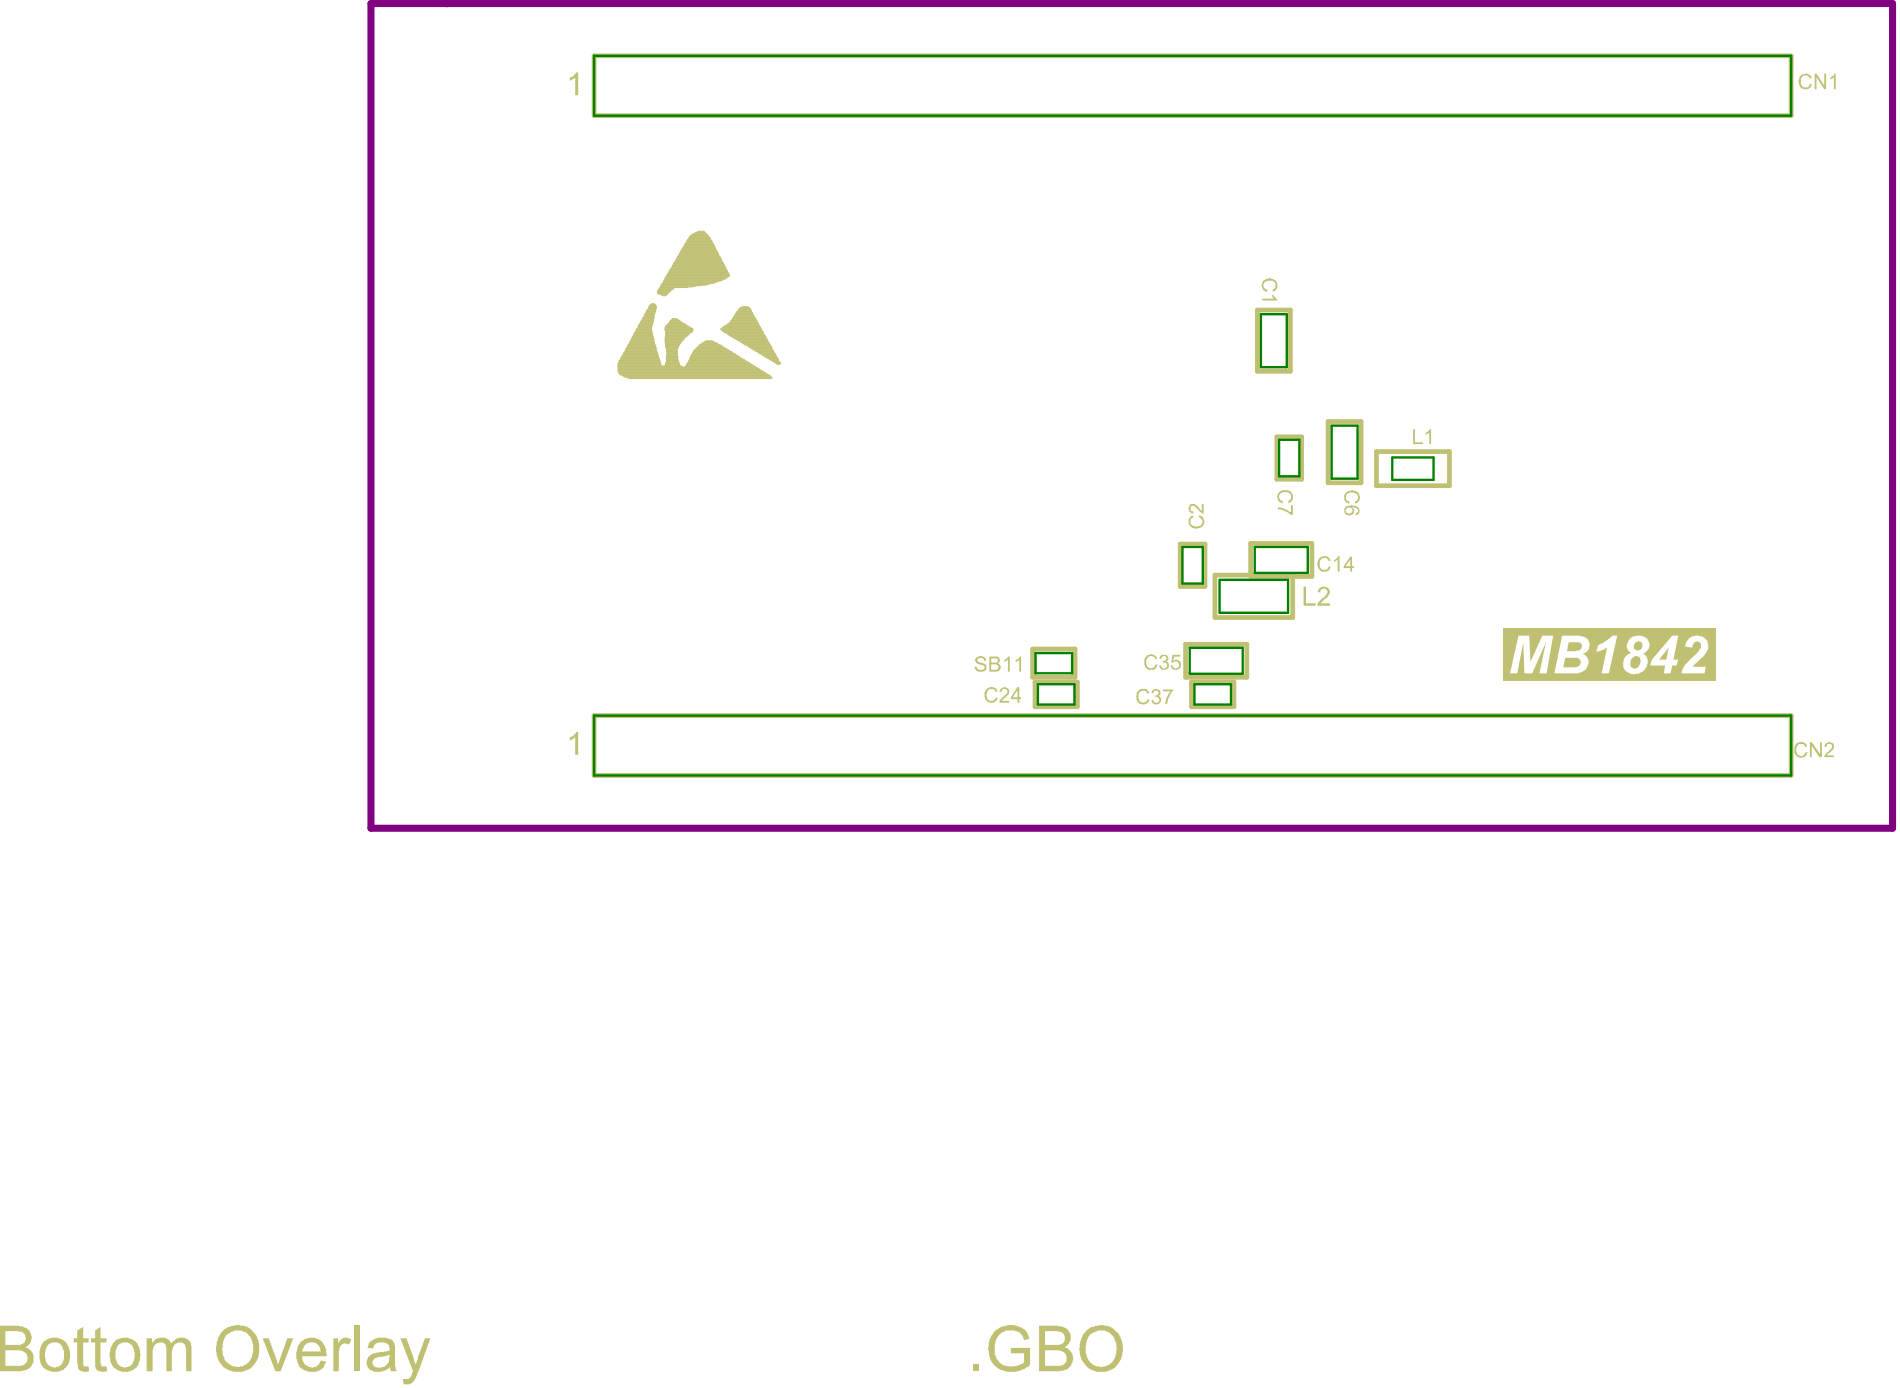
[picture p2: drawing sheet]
<svg xmlns="http://www.w3.org/2000/svg" width="268mm" height="196mm" viewBox="0 0 268 196" stroke-linecap="round" stroke-linejoin="round" font-family="sans-serif">
<g fill="none" stroke="#c0c073" stroke-width=".66">
<path d="M83.8 7.9h168.9v8.4h-168.9zM177.4 43.7h4.7v8.7h-4.7zM187.4 59.5h4.7v8.6h-4.7zM166.5 76.7h3.5v6h-3.5zM176.5 76.7h8.6v4.6h-8.6zM180.2 61.6h3.5v6h-3.5zM194.2 63.7h10.3v4.8h-10.3zM145.7 91.6h6v3.9h-6zM146 96.2h6v3.5h-6zM167.3 90.9h8.6v4.6h-8.6zM168.1 96.2h6v3.5h-6zM171.4 81.1h11v6h-11z"/>
<path d="M83.8 100.9h168.9v8.5h-168.9z"/>
</g>
<g fill="none" stroke="#c0c073" stroke-width=".14">
<path d="M93.4 40h7.3M93.5 39.9h7.5M93.6 39.8h7.5M93.7 39.5h8.2M94.3 38.5h8.5v.1h-8.6v.1h8.7v.1h-8.8v.1h8.8v.1h-8.9M94.6 37.9h7.9v.1h-8v.1h8.1v.1h-8.1v.1h8.2v.1h-8.3v.1h8.3M94.9 37.4h7.3v.1h-7.3v.1h7.4v.1h-7.5M95.2 36.9h6.8v.1h-6.9v.1h7v.1h-7v.1h7v.1h-7.1M95.4 36.6h6.4v.1h-6.4M95.5 36.4h6.2v.1h-6.2M96.2 35.3h4.9v.1h-5v.1h5.1v.1h-5.2v.1h5.3h-5.4v.1h5.5v.1h-5.6M96.4 34.8h4.5v.1h-4.5"/>
<path d="M96.7 34.3h3.9v.1h-3.9v.1h4v.1h-4.1v.1h4.2h-4.3M96.9 34h3.6v.1h-3.6M97.1 33.7h3.2v.1h-3.3v.1h3.4M97.2 33.6h3h-3M97.2 33.5h2.9M97.5 33.2h2.5v.1h-2.7v.1h2.7M97.6 33.1h2.3M97.7 33h2.1M97.8 33h1.9M98 32.9h1.6M98.2 32.8h1.3M98.3 32.7h1.1"/>
<path d="M98.5 32.6h.9M100.5 34.1h-3.7v.1h3.7M101 35h-4.7v.1h4.7M101 35.2h-4.8h4.8M101.5 36h-5.8v.1h5.8M101.6 36.2h-6v.1h6h-6M101.7 39.6h-8.1v.1h7.8M101.8 36.8h-6.5h6.6M102.3 39.4h-8.5v.1h8.3M102.4 37.8h-7.7v.1h7.7M102.6 39.2h-8.7v.1h8.5M102.8 39h-8.8v.1h8.7"/>
<path d="M87.2 51.5h6.1M87.2 51.3h6v.1h-6M87.2 51.5h6.2M87.2 51.7h9.1M87.2 51.6h8.9M87.2 51.8h19.5M87.2 51.9h19.7M87.2 52h19.8M87.2 52h19.9M87.2 52.1h20M87.2 52.2h20.3M87.2 52.3h20.4"/>
<path d="M87.2 52.4h20.5M87.3 51.1h5.9v.1h-5.9M87.3 52.5h20.5M87.3 52.5h20.7M87.4 50.9h5.7v.1h-5.7zM87.4 52.6h20.7M87.4 52.7h20.8M87.5 50.8h5.6v.1h-5.7M87.5 52.8h20.8M87.5 50.6h5.5v.1h-5.5M87.5 52.9h21.1M87.6 50.5h5.3"/>
<path d="M87.7 50.4h5.2h-5.3M87.8 50.2h5.1v.1h-5.2M87.8 53h20.9M87.9 50h5v.1h-5M87.9 53.1h20.8M88 49.8h4.8h-4.8M88 49.9h4.8M88 49.7h4.7M88 53.1h20.8M88.2 49.5h4.5v.1h-4.6M88.3 49.3h4.3M88.3 53.2h20.6v.1h-20.4"/>
<path d="M88.3 49.3h4.3v.1h-4.4M88.4 49.1h4.2v.1h-4.3M88.5 49h4M88.5 48.7h4M88.5 48.8h4v.1h-4M88.6 48.6h3.8M88.6 48.7h3.8M88.7 48.5h3.7M88.7 53.4h20.2M88.8 48.3h3.6v.1h-3.6M88.9 48.2h3.4M88.9 48.2h3.5"/>
<path d="M89 48h3.3v.1h-3.3M89.1 47.7h3.1M89.2 47.5h3v.1h-3M89.6 46.8h2.4v.1h-2.4v.1h2.4v.1h-2.5h2.6v.1h-2.7v.1h2.7v.1h-2.8M89.9 46.3h2v.1h-2.1v.1h2.1v.1h-2.1M90.1 46.1h1.8v.1h-1.9M90.5 45.3h1.7v.1h-1.8v.1h1.8M90.8 44.7h1.5v.1h-1.6v.1h1.6v.1h-1.6h1.5v.1h-1.6v.1h1.6M91.4 43.6h1.2M91.5 43.4h1.1v.1h-1.1M91.6 43.2h1v.1h-1h1M91.8 43h.7v.1h-.8"/>
<path d="M91.8 42.9h.6M91.9 42.8h.5M91.9 46.6h-2.2v.1h2.3M92 45.8h-1.8v.1h1.8v.1h-1.9h1.9M92.1 45.5h-1.8v.1h1.8v.1h-1.9M92.3 47.7h-3.2v.1h3.2v.1h-3.2M92.4 44.3h-1.4v.1h1.4h-1.5v.1h1.4v.1h-1.4M92.4 44h-1.2v.1h1.2v.1h-1.3M92.5 43.7h-1.2v.1h1.2v.1h-1.2h1.2M92.8 41.4h1.5M92.9 41h1.8M92.9 41.5h1.3"/>
<path d="M93.1 40.6h4M93.2 41.6h.9M93.4 41.7h.6M93.6 41.7h.3M93.8 46.4h4v.1h-4M93.9 47.7h2.7M93.9 46.3h3.8M94 50.7h1.6v.1h-1.6v.1h1.7h-1.7v.1h1.7M94 49.2h1.6M94 45.9h2.9M94.1 49.8h1.5h-1.5v.1h1.5v.1h-1.5v.1h1.5v.1h-1.6v.1h1.6v.1h-1.6h1.6v.1h-1.6v.1h1.6M94.1 45.8h2.7"/>
<path d="M94.2 45.7h2.5M94.3 45.6h2.3M94.4 45.5h1.9M94.5 41.2h-1.7v.1h1.6M94.5 45.5h1.7M94.6 41.1h-1.8v.1h1.7M94.6 45.2h1.3M94.7 45.1h1M94.8 45h.8M94.9 45h.6M95 40.8h-2.1v.1h1.9M95.1 40.6h-2.1v.1h2.1"/>
<path d="M95.6 49.3h-1.6h1.6v.1h-1.6v.1h1.6v.1h-1.5v.1h1.5M95.8 51.1h-1.8v.1h1.8v.1h-1.8v.1h1.9v.1h-2h2.1M95.8 48.7h-1.8v.1h1.7v.1h-1.7v.1h1.6v.1h-1.6M96 45.3h-1.5v.1h1.7M96.1 48.3h-2.2v.1h2.1v.1h-2v.1h1.9v.1h-1.9M96.2 48.2h-2.3h2.3M96.4 48h-2.5v.1h2.4M96.5 47.8h-2.6v.1h2.6M96.7 51.7h9.9M96.7 47.6h-2.8v.1h2.8M96.7 51.6h9.8M96.8 51.5h9.5"/>
<path d="M97 47.4h-3v.1h2.9M97.1 51.1h8.6M97.1 46h-3.1h3.2M97.2 47.2h-3.2v.1h3.1M97.3 50.7h7.7M97.3 46.1h-3.4v.1h3.6M97.3 47.1h-3.3h3.2M97.6 46.9h-3.6v.1h3.4M97.7 49.9h6.1M97.8 46.6h-3.9h3.9v.1h-3.8v.1h3.7M98 49.3h4.8M98.1 49.3h4.6"/>
<path d="M98.2 49.2h4.3M98.2 40.4h-5v.1h4.6M98.3 49.1h4M98.3 49h3.9M98.4 48.9h3.7M98.5 48.8h3.5M98.6 48.7h3.2M98.7 48.7h3M98.8 48.6h2.7M98.9 48.5h2.4M99 48.4h2.2M99.1 48.3h1.9"/>
<path d="M99.4 48.2h1.4M99.4 48.2h1.3M99.6 48.1h.9M99.6 40.2h-6.3v.1h5.6M100.2 40.1h-6.8h6.6M101.8 46.3h5.6v.1h-5.7v.1h5.8v.1h-5.7M101.9 46.6h5.7M102 46.7h5.6v.1h-5.5M102.1 46.1h5.2v.1h-5.4M102.1 46h5.1M102.2 46.9h5.5v.1h-5.3M102.4 45.9h4.7v.1h-4.9"/>
<path d="M102.6 45.8h4.4M102.6 47.1h5.1M102.7 47.1h5.1M102.7 45.6h4.3v.1h-4.3M102.7 47.2h5.2M102.9 49.4h-5v.1h5.1M102.9 45.5h4.1M102.9 47.3h5.1M103 47.4h5v.1h-4.8M103.2 49.6h-5.4v.1h5.5M103.3 45h3.4v.1h-3.5v.1h3.6v.1h-3.7v.1h3.8v.1h-3.9M103.3 47.6h4.8v.1h-4.6"/>
<path d="M103.4 49.8h-5.6h5.8M103.5 44.8h3v.1h-3.1v.1h3.2M103.6 47.7h4.5M103.8 47.8h4.4v.1h-4.3M103.8 44.4h2.5M103.8 50h-6.2v.1h6.4M104 48h4.3v.1h-4.1M104.1 43.9h1.9h-2M104.2 50.2h-6.7v.1h6.8M104.3 50.4h-6.9h7.1M104.3 48.2h4.1h-3.9M104.3 43.5h1.6v.1h-1.6v.1h1.6v.1h-1.7"/>
<path d="M104.4 43.4h1.4M104.5 43.3h1.2M104.6 48.3h3.9M104.7 50.5h-7.4v.1h7.5M104.8 48.4h3.8v.1h-3.7M104.8 43.3h.7M105 48.6h3.7v.1h-3.6M105.1 50.8h-7.9v.1h8M105.4 50.9h-8.2v.1h8.3M105.4 48.7h3.3M105.5 48.8h3.3v.1h-3.2M105.7 49h3.2v.1h-3"/>
<path d="M105.8 51.2h-8.8v.1h8.9M106 51.4h-9.1v.1h9.3M106 49.2h2.9M106.1 49.3h2.9M106.1 44h-2.2v.1h2.3v.1h-2.4v.1h2.4M106.3 49.3h2.8v.1h-2.6M106.4 44.4h-2.7v.1h2.7M106.5 44.6h-2.9v.1h2.9M106.5 49.5h2.7v.1h-2.5M106.9 49.7h2.3v.1h-2.2M107.1 49.8h2.2M107.2 49.9h2.2v.1h-1.9"/>
<path d="M107.6 50.1h1.9v.1h-1.8M107.8 50.3h1.8v.1h-1.6M108.1 50.4h1.6M108.2 50.5h1.5v.1h-1.3M108.6 50.7h1.2M108.7 50.8h1.1v.1h-1M109 50.9h.9M109.1 51h.9M109.2 51.1h.9v.1h-.7M109.5 51.3h.6v.1h-.5M109.8 51.5h.1"/>
</g>
<g fill="#c0c073">
<path d="M80.4 11l.1-.1a.81 .81 0 0 0 .7-.5l.1-.2h.3v3.2h-.4v-2.5l-.1 .2-.7 .3z"/>
<path d="M80.4 104l.4-.2 .5-.5h.3v3.2h-.4v-2.6l-.1 .2-.6 .3h-.1z"/>
<path d="M137.3 192.5h.9v.9h-.9z"/>
<path d="M140.3 187.9a3.7 3.7 0 0 1 2.8-1l.1 .1a2.33 2.33 0 0 1 1.8 1.1l.3 .8-.8 .1a1.63 1.63 0 0 0-1.8-1.3 1.43 1.43 0 0 0-1.1 .2h-.2a2.52 2.52 0 0 0-1 2.1 2.3 2.3 0 0 0 2.9 2.7l.5-.1 .7-.4v-1.3h-1.8v-.8h2.7v2.5l-.2 .1a3.9 3.9 0 0 1-4.8 0l-.2-.2a3.9 3.9 0 0 1-.8-2.5h.1a3.1 3.1 0 0 1 .8-2.1z"/>
<path d="M10.9 187.7l.8-.5v1.6h.8v.6h-.8v2.8a.34 .34 0 0 0 .1 .4 .34 .34 0 0 0 .3 .1h.4l.1 .7h-.2a1.08 1.08 0 0 1-1.4-.5l-.1-3.5h-.5v-.6h.5z"/>
<path d="M13.4 187.7l.8-.5v1.6h.8v.6h-.8v2.8a.45 .45 0 0 0 .3 .5h.5l.1 .7h-.1a1.23 1.23 0 0 1-1.5-.4l-.1-.2v-3.4h-.6v-.6h.6z"/>
<path d="M20.7 188.8h.8v.7a1.65 1.65 0 0 1 2.4-.5l.3 .5a1.57 1.57 0 0 1 2.7 0l.1 .5v3.4h-.7v-3.2a.87 .87 0 0 0-.6-.8 .87 .87 0 0 0-1 .2l-.3 .4-.2 .7v2.7h-.7v-3.3l-.1-.2a.75 .75 0 0 0-1.1-.4h-.2l-.3 .2-.3 .8v2.9h-.8z"/>
<path d="M37.1 188.8h.8l1.4 3.7 1.2-3.7h.9l-1.8 4.6h-.7z"/>
<path d="M47 188.8h.7v.7l.1-.1a1.1 1.1 0 0 1 1.4-.6l.4 .1-.4 .8v-.1a.86 .86 0 0 0-1.3 .6l-.1 .4v2.8h-.8z"/>
<path d="M50 187h.8v6.4h-.8z"/>
<path d="M56.5 188.8h.8l1.4 3.7 .3-1 1-2.7h.7l-1.7 4.9a2.63 2.63 0 0 1-1.2 1.6l-.9-.1-.1-.7h.3a.64 .64 0 0 0 .8-.3h.1l.3-.8z"/>
<path d="M147.5 187.8v1.9h1.9a.87 .87 0 0 0 .8-1.3l-.1-.2a.72 .72 0 0 0-.8-.3l-.1-.1zM147.5 190.5v2.2h1.7a1.08 1.08 0 0 0 1.1-.4 1.06 1.06 0 0 0 .2-1.1 1.06 1.06 0 0 0-.9-.6l-.1-.1zM146.6 187h2.6l.2 .1a1.54 1.54 0 0 1 1.7 1.1 1.54 1.54 0 0 1-.9 1.8 1.61 1.61 0 0 1 1 2.5l-.2 .2a1.48 1.48 0 0 1-.9 .6l-.5 .1h-3z"/>
<path d="M153.7 188.4a3.5 3.5 0 0 0 .2 3.8 2.17 2.17 0 0 0 2.4 .4 2.17 2.17 0 0 0 1.2-2.1 2.6 2.6 0 0 0-1.2-2.6 2.22 2.22 0 0 0-2.5 .5zM153.2 187.8h.1a1.73 1.73 0 0 1 1.2-.7 2.95 2.95 0 0 1 2.3 .2l.3 .1a3.6 3.6 0 0 1 .5 5.2 2.97 2.97 0 0 1-3.5 .7l-.2-.1a1.46 1.46 0 0 1-.9-.8 3.5 3.5 0 0 1-.5-3.4l.4-.8z"/>
<path d="M.8 187.8v1.9h1.6a.97 .97 0 0 0 1.2-.6 .97 .97 0 0 0-.6-1.2zM.8 190.5v2.2h1.8a1.08 1.08 0 0 0 .9-.3 1.07 1.07 0 0 0 .4-1.1 1.07 1.07 0 0 0-.9-.7l-.2-.1zM0 187h2.6l.4 .1a1.57 1.57 0 0 1 1.4 1.2 1.57 1.57 0 0 1-.7 1.7h-.2a1.68 1.68 0 0 1 .9 2.7l-.7 .6-.7 .1h-3z"/>
<path d="M6.7 189.8a2.53 2.53 0 0 0 .1 2.8 1.38 1.38 0 0 0 1.6 .1 1.38 1.38 0 0 0 .6-1.5 1.56 1.56 0 0 0-1.1-1.8 1.4 1.4 0 0 0-1.2 .4zM6 189.5l.4-.4a2.3 2.3 0 0 1 2.9 .2 3.1 3.1 0 0 1 .2 3.4l-.5 .5a2.77 2.77 0 0 1-2.2 .1 1.94 1.94 0 0 1-1.2-2v-.7z"/>
<path d="M16.6 189.9a3 3 0 0 0 0 2.6h.1a1.25 1.25 0 0 0 2.1-.5 2.16 2.16 0 0 0-.5-2.5 1.32 1.32 0 0 0-1.7 .4zM16.2 189.1h.1a2.26 2.26 0 0 1 3 .4 3.2 3.2 0 0 1 .4 2.5 2 2 0 0 1-2.3 1.5 2.02 2.02 0 0 1-1.9-1.9 2.7 2.7 0 0 1 .7-2.5z"/>
<path d="M31.8 188.4a4.1 4.1 0 0 0-.3 2.9 2.18 2.18 0 0 0 3.8 .6 3.6 3.6 0 0 0 0-3.4l-.2-.1a1.76 1.76 0 0 0-1.7-.7h-.3l-.4 .2zM31.2 188a3.1 3.1 0 0 1 4.4-.3 2.3 2.3 0 0 1 .8 1.3l.1 .3a3.4 3.4 0 0 1-1.6 4 3.2 3.2 0 0 1-4.1-1.4 3.5 3.5 0 0 1-.1-2.9v-.2z"/>
<path d="M42.9 189.9l-.2 .7h2.6a1.33 1.33 0 0 0-1.6-1.2l-.4 .1zM42.4 189.3a2.52 2.52 0 0 1 2.1-.5l.3 .1a1.74 1.74 0 0 1 1.1 1.3l.2 .9-.1 .2h-3.3a1.4 1.4 0 0 0 .6 1.3 1.4 1.4 0 0 0 1.5 .1l.5-.8 .7 .2v.1a2.16 2.16 0 0 1-3.3 .9 1.63 1.63 0 0 1-.8-1.4 3.3 3.3 0 0 1 .5-2.3z"/>
<path d="M52.6 191.8v.1a.79 .79 0 0 0 .9 1l.4-.1a1.16 1.16 0 0 0 1-1.2l.1-.5h-.3l-.7 .3h-.5l-.6 .2zM52.2 189.3a2.78 2.78 0 0 1 3.2-.2l.3 .4v.3v1.7a3.1 3.1 0 0 0 .3 1.9h-.8l-.2-.6-.1 .1a2.25 2.25 0 0 1-2.9 .2 1.37 1.37 0 0 1 .3-2l.7-.3 1.9-.2 .1-.2a.99 .99 0 0 0-1.4-1 .89 .89 0 0 0-.9 .6l-.1 .2-.7-.1z"/>
</g>
<path d="M212.2 88.6h29.9v7.5h-29.9z" fill-rule="evenodd" fill="#c0c073"/>
<g fill="#fff">
<path d="M214.3 89.7h1.5l.2 3.7 1.6-3.7h1.6l-1 5.3h-1l1-4.4-2 4.4h-1.1l-.2-4.4-.8 4.4h-1z"/>
<path d="M225.5 91l.8-.3 1.2-1h.7l-1.2 5.3h-1l.8-3.6-.8 .3v.1l-.7 .1z"/>
<path d="M238.3 90a1.8 1.8 0 0 1 2.7 .5v.2a1.7 1.7 0 0 1-.6 1.8l-1.6 1.6h1.9l-.2 .9h-3.3a4.3 4.3 0 0 1 1.6-2.2 3.7 3.7 0 0 0 1.2-1.6 .6 .6 0 0 0-.6-.7 .6 .6 0 0 0-.6 .7v.2l-1-.2 .1-.6z"/>
<path d="M221.4 90.6l-.3 1.3h1.3l.1-.1a.6 .6 0 0 0 .6-.4h.1a.63 .63 0 0 0-.7-.8zM220.9 92.8l-.3 1.3h1.3a.96 .96 0 0 0 1.2-.6v-.1a.64 .64 0 0 0-.9-.6zM220.4 89.7h2.5l.1 .1a1.25 1.25 0 0 1 1.3 .9 1.25 1.25 0 0 1-.7 1.4l-.3 .2a1.18 1.18 0 0 1 .8 1.6 1.88 1.88 0 0 1-1.8 1.1h-3z"/>
<path d="M230.7 90.8a.61 .61 0 0 0 0 .7 .61 .61 0 0 0 .7 .2 .67 .67 0 0 0 .4-.7 .67 .67 0 0 0-.6-.6zM230.1 93v.2a.69 .69 0 0 0 0 .8 .69 .69 0 0 0 .7 .3 1.1 1.1 0 0 0 .5-1.6h-.1a.62 .62 0 0 0-1 .3zM230.1 90a1.83 1.83 0 0 1 2.4 .3 1.27 1.27 0 0 1-.7 1.9 1.21 1.21 0 0 1 .6 1.6 1.91 1.91 0 0 1-3.1 .8 1.69 1.69 0 0 1 .8-2.5v-.1a1.22 1.22 0 0 1-.3-1.7z"/>
<path d="M235.5 91.4l-1.4 1.6h1zM236 89.7h.8l-.7 3.3h.7l-.2 .9h-.6l-.3 1.1h-.9l.2-1.1h-2.1l.2-.9z"/>
</g>
<g fill="#c0c073">
<path d="M137.7 92.9a.87 .87 0 0 1 1.4 .1l.1 .2h-.4v-.1a.48 .48 0 0 0-.5-.3l-.1 .1a.25 .25 0 0 0-.3 .2 .25 .25 0 0 0 .3 .3l.5 .2a.62 .62 0 0 1 .5 .7 .62 .62 0 0 1-.9 .4 .53 .53 0 0 1-.6-.3h-.1l-.1-.3h.3a.52 .52 0 0 0 .8 .4 .45 .45 0 0 0 .3-.5l-.6-.3a.63 .63 0 0 1-.6-.8z"/>
<path d="M141.7 93h.2l.3-.4h.3v2.1h-.3v-1.7l-.5 .4z"/>
<path d="M143.3 93.1l.4-.1 .2-.4h.2v2.1h-.3v-1.7l-.1 .2h-.1l-.2 .2h-.1z"/>
<path d="M160.5 97.6h.1a.89 .89 0 0 1 .8-.4 .89 .89 0 0 1 .8 .6l-.3 .1a.62 .62 0 0 0-1.1-.2h-.1a1.26 1.26 0 0 0 .2 1.3 .58 .58 0 0 0 .6 .1 .58 .58 0 0 0 .4-.5l.3 .1v.2a.93 .93 0 0 1-1.1 .5 .93 .93 0 0 1-.7-1l-.1-.2h.1z"/>
<path d="M162.6 97.4a.66 .66 0 0 1 .8-.2 .66 .66 0 0 1 .4 .7l-.4 .3a.61 .61 0 0 1 .4 .7 .61 .61 0 0 1-.6 .5l-.4-.1-.2-.2-.1-.3 .3-.1a.41 .41 0 0 0 .5 .4 .41 .41 0 0 0 .1-.7l-.1-.1h-.3v.1v-.3a.4 .4 0 0 0 .4-.2 .4 .4 0 0 0-.1-.5 .38 .38 0 0 0-.4 0 .38 .38 0 0 0-.1 .4h-.3z"/>
<path d="M164.1 97.3h1.4v.1l-.6 1-.2 .9h-.3l.1-.7h.1v-.2l.2-.2 .1-.3 .3-.4h-1.1z"/>
<path d="M161.8 92.5h.2v-.1a1.04 1.04 0 0 1 1.3 .4v.2h-.3a.61 .61 0 0 0-.6-.5 .61 .61 0 0 0-.6 .5 .92 .92 0 0 0 .3 1.2h.2a.53 .53 0 0 0 .7-.3l.1-.2 .2 .1a.95 .95 0 0 1-.8 .7 .95 .95 0 0 1-.9-.5 1.53 1.53 0 0 1 .2-1.5z"/>
<path d="M163.7 92.6a.7 .7 0 0 1 1.1 0v.1a.36 .36 0 0 1-.2 .6v.1a.5 .5 0 0 1 .3 .8 .71 .71 0 0 1-.8 .3 .71 .71 0 0 1-.5-.6h.2a.42 .42 0 0 0 .5 .4 .42 .42 0 0 0 .4-.4 .42 .42 0 0 0-.4-.4h-.2v-.3h.1a.35 .35 0 0 0 .4-.4 .35 .35 0 0 0-.6-.2l-.2 .4-.2-.1z"/>
<path d="M165.5 92.4h1.1v.2h-.9l-.2 .6h.1a.4 .4 0 0 1 .6-.1 .72 .72 0 0 1 .4 1 .72 .72 0 0 1-1.1 .3l-.1-.1-.2-.4h.3v.1a.38 .38 0 0 0 .4 .3 .38 .38 0 0 0 .4-.3h.1v-.4h-.1a.41 .41 0 0 0-.3-.3 .41 .41 0 0 0-.5 .2h-.2z"/>
<path d="M139 97.4l.1-.1a.92 .92 0 0 1 1.6 .1l.1 .1-.3 .1a.43 .43 0 0 0-.6-.4h-.2a.96 .96 0 0 0 0 1.7l.6-.1 .2-.4h.3a.95 .95 0 0 1-1.1 .7 .95 .95 0 0 1-.8-1.1z"/>
<path d="M141.1 97.3l.3-.2a.4 .4 0 0 1 .6-.1 .63 .63 0 0 1 .4 .6 .63 .63 0 0 1-.3 .6l-.7 .7h1v.2h-1.4v-.3l1-.9a.36 .36 0 0 0 .1-.4 .36 .36 0 0 0-.3-.3 .43 .43 0 0 0-.5 .4h-.3z"/>
<path d="M184 82.7h.3v2.4h1.3v.3h-1.6z"/>
<path d="M186.1 83a.89 .89 0 0 1 1.5 .3l.1 .1a1.83 1.83 0 0 1-1 1.3l-.4 .4h1.4v.3h-1.8a1.57 1.57 0 0 1 .8-1.1l.4-.4a.48 .48 0 0 0 .1-.7 .48 .48 0 0 0-.7 0l-.2 .1v.3l-.3-.1v-.2z"/>
<path d="M178.1 39.8a1.24 1.24 0 0 1 2.1 .1v.1a.91 .91 0 0 1-.6 1.1v-.2a.63 .63 0 0 0 .4-.5 .63 .63 0 0 0-.2-.6 1.15 1.15 0 0 0-1.4 .1l-.1 .4a.78 .78 0 0 0 .6 .6l-.2 .2a.81 .81 0 0 1-.6-1.1z"/>
<path d="M178.1 42.1h1.6l-.2-.4v-.1h.2l.1 .3 .4 .3v.2h-2.1z"/>
<path d="M167.8 73l.5-.3 .1 .3a.51 .51 0 0 0-.4 .8l.2 .3 .2 .1a.96 .96 0 0 0 1.3-.5v-.2a.45 .45 0 0 0-.4-.5h-.1v-.3a.94 .94 0 0 1 .7 1 .94 .94 0 0 1-1 .9h-.2a1.01 1.01 0 0 1-1-1.1z"/>
<path d="M167.9 71.2a.73 .73 0 0 1 1.1 .3l.6 .6v-1h.2v1.3h-.3l-.8-.8a.42 .42 0 0 0-.5-.2 .42 .42 0 0 0-.2 .5l.1 .2 .3 .1-.1 .2h-.2a.73 .73 0 0 1-.2-1.1z"/>
<path d="M189.8 69.7a1.36 1.36 0 0 1 1.6-.4 1.11 1.11 0 0 1 .4 1.4l-.2 .2-.4 .1v-.2l.2-.1a.61 .61 0 0 0 .2-.7 .61 .61 0 0 0-.5-.4v-.1a.98 .98 0 0 0-1.2 .4v.3a.6 .6 0 0 0 .6 .6l-.1 .3-.1-.1a.83 .83 0 0 1-.5-1.3z"/>
<path d="M180.4 69.5a1.47 1.47 0 0 1 1.8-.1 1.02 1.02 0 0 1-.2 1.5h-.2v-.2a.43 .43 0 0 0 .4-.5v-.1a.76 .76 0 0 0-1-.7 .68 .68 0 0 0-.6 .4 .68 .68 0 0 0 .1 .8l.3 .1v.3a.86 .86 0 0 1-.8-.9z"/>
<path d="M180.3 71.5l.2 .1a2.33 2.33 0 0 1 1.4 .6l.3 .1v-1h.2v1.3h-.3a2.41 2.41 0 0 0-1.6-.7h-.2z"/>
<path d="M186.1 78.9v-.1a.9 .9 0 0 1 1.6 .1h.1v.2h-.4a.61 .61 0 0 0-.7-.4 .61 .61 0 0 0-.5 .7v.1a.72 .72 0 0 0 .3 .8 .72 .72 0 0 0 .8 0l.2-.4 .3 .1a.96 .96 0 0 1-1.7 .2l-.2-.4v-.4z"/>
<path d="M188.3 78.9l.4-.1 .1-.4h.2v2.2h-.2v-1.7l-.5 .4z"/>
<path d="M254 10.8l.1-.1a.9 .9 0 0 1 1.5 .2l.1 .1-.3 .1a.68 .68 0 0 0-.9-.4 .68 .68 0 0 0-.4 .9 .67 .67 0 0 0 .4 .7 .67 .67 0 0 0 .8-.2l.1-.3 .3 .2a.84 .84 0 0 1-1.2 .5h-.2a1.27 1.27 0 0 1-.3-1.6z"/>
<path d="M256.1 10.4h.2l1.1 1.7v-1.7h.3v2.2h-.3l-1.1-1.7v1.7h-.2z"/>
<path d="M258.3 11l.5-.4 .1-.2h.1v2.2h-.2v-1.7l-.5 .3z"/>
<path d="M253.3 105.1a1.04 1.04 0 0 1 1.6-.1l.1 .3-.3 .1a.43 .43 0 0 0-.5-.5h-.1a.76 .76 0 0 0-.6 1v.1a.73 .73 0 0 0 .9 .6l.2-.1v-.2l.2-.2h.3l-.1 .2a.92 .92 0 0 1-1.1 .6 .92 .92 0 0 1-.7-1z"/>
<path d="M255.4 104.7h.3l1.1 1.7v-1.7h.3v2.1h-.3l-1.1-1.6v1.6h-.3z"/>
<path d="M257.6 104.9a.75 .75 0 0 1 1.2 .2v.1a.6 .6 0 0 1-.3 .7l-.7 .7h1v.2h-1.4l.1-.3 .7-.7a.43 .43 0 0 0 .3-.4 .43 .43 0 0 0-.3-.5h-.3l-.2 .5-.3-.1z"/>
<path d="M199.4 60.5h.3v1.9h1.1v.3h-1.4z"/>
<path d="M201.2 61h.2l.4-.5h.1v2.2h-.2v-1.7l-.4 .3h-.1z"/>
<path d="M139.9 92.9v.6h.5a.32 .32 0 0 0 .4-.3 .32 .32 0 0 0-.4-.3zM139.9 93.7v.8h.6a.34 .34 0 0 0 .4-.4v-.2l-.3-.2zM139.6 92.6h.9a.54 .54 0 0 1 .6 .4 .54 .54 0 0 1-.3 .6 .56 .56 0 0 1 .4 .6 .56 .56 0 0 1-.5 .5h-1.1z"/>
<path d="M143.6 97.3l-.7 1.1h.7zM143.6 96.9h.2v1.5h.3v.2h-.3v.5h-.2v-.5h-.9v-.2z"/>
<path d="M189.8 71.6l.3-.3h.4a1.84 1.84 0 0 1 1.2 .3v.1a.64 .64 0 0 1-.4 1v-.3a.34 .34 0 0 0 .3-.3 .34 .34 0 0 0-.2-.4l-.6-.2 .2 .2a.67 .67 0 0 1-.2 .9 .67 .67 0 0 1-.9-.2l-.2-.1zM189.9 71.8v.1a.48 .48 0 0 0 .5 .5 .48 .48 0 0 0 .4-.6l-.2-.2h-.4z"/>
<path d="M190.5 78.9l-.6 1h.6zM190.5 78.5h.3v1.4h.2v.2h-.2v.5h-.3v-.5h-.9v-.2z"/>
</g>
<path d="M52.3 .5h214.8v116.3h-214.8zM63.1 .5h.1" fill="none" stroke="#800080" stroke-width="1"/>
<g fill="none" stroke="#008000" stroke-width=".33">
<path d="M83.8 7.9h168.9v8.4h-168.9zM177.9 44.3h3.7v7.5h-3.7zM166.9 77.2h2.8v5.1h-2.8zM177.1 77.2h7.4v3.6h-7.4zM180.5 62h2.9v5.2h-2.9zM187.9 60h3.7v7.5h-3.7zM196.5 64.5h5.8v3.2h-5.8zM146.1 92.1h5.2v2.9h-5.2zM146.5 96.5h5.1v2.9h-5.1zM167.9 91.4h7.5v3.6h-7.5zM168.6 96.5h5.1v2.9h-5.1zM172.1 81.8h9.7v4.6h-9.7z"/>
<path d="M83.8 100.9h168.9v8.5h-168.9z"/>
</g>
</svg>
